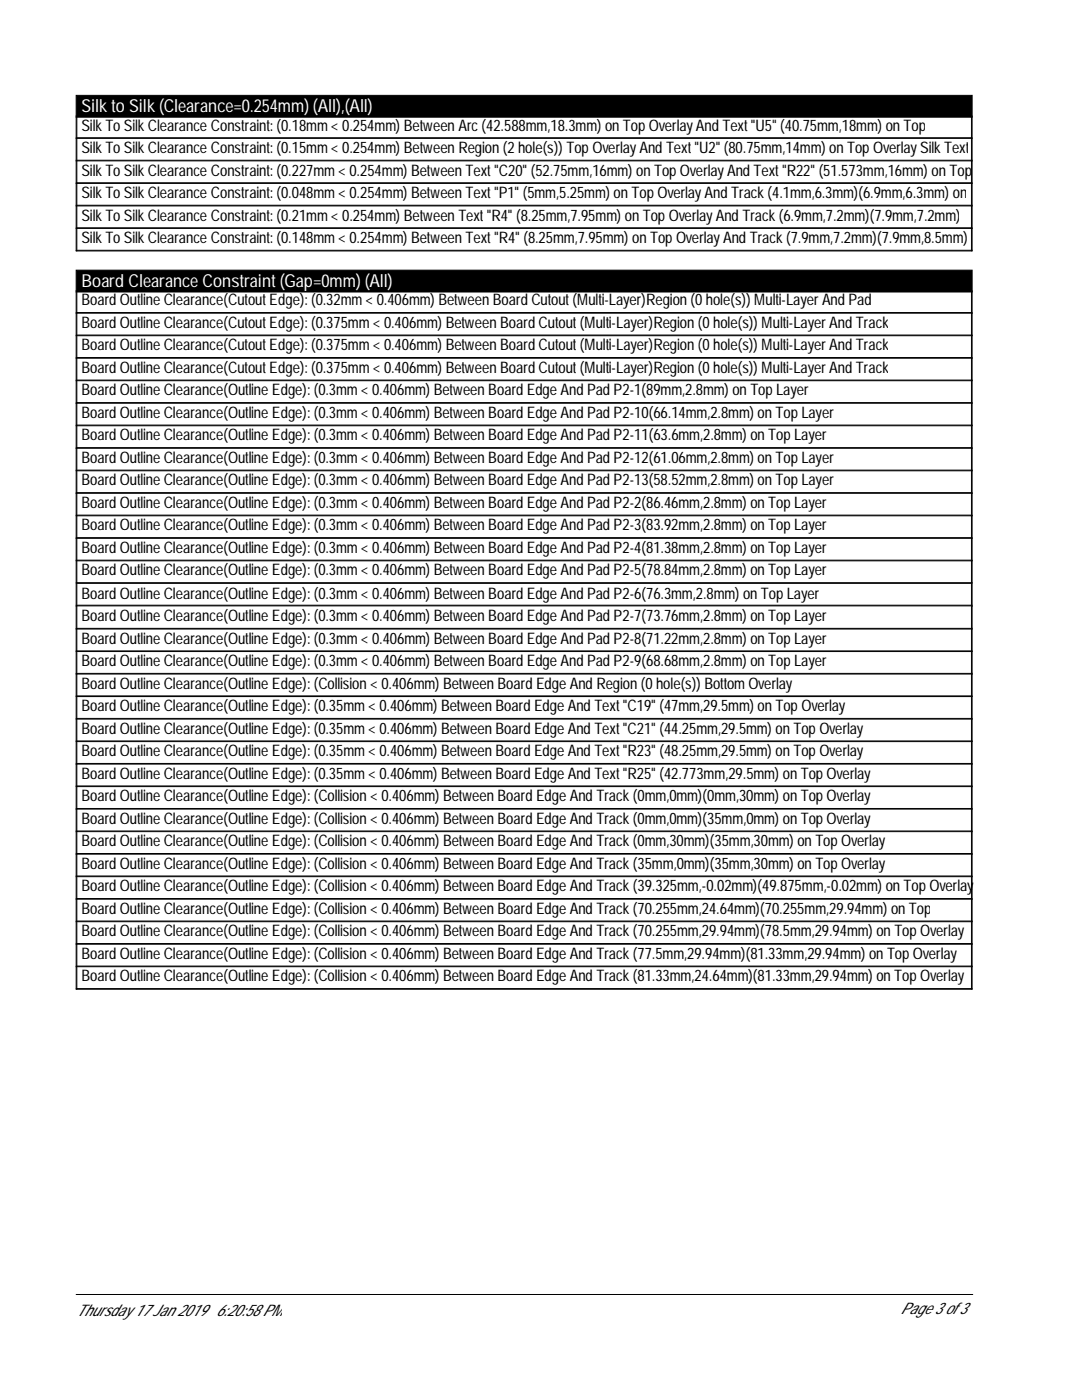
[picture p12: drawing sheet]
<svg xmlns="http://www.w3.org/2000/svg" width="216mm" height="279mm" viewBox="0 0 216 279" stroke-linecap="round" stroke-linejoin="round" font-family="sans-serif">
<defs><g id="words">
<g font-size="3.6" fill="#fff">
<text x="16.3" y="22.4">Silk to Silk (Clearance=0.254mm) (All),(All)</text>
<text x="16.3" y="57.2">Board ClearanceConstraint(Gap=0mm) (All)</text>
</g>
<g font-size="3.2">
<text x="16.3" y="26">Silk ToSilk ClearanceConstraint: (0.18mm&lt; 0.254mm) BetweenArc(42.588mm,18.3mm) onTopOverlayAndText&quot;U5&quot; (40.75mm,18mm) onTop</text>
<text x="16.3" y="30.5">Silk ToSilk ClearanceConstraint: (0.15mm&lt; 0.254mm) BetweenRegion(2hole(s)) TopOverlayAndText&quot;U2&quot; (80.75mm,14mm) onTopOverlaySilk Text</text>
<text x="16.3" y="35">Silk ToSilk ClearanceConstraint: (0.227mm&lt; 0.254mm) BetweenText&quot;C20&quot; (52.75mm,16mm) onTopOverlayAndText&quot;R22&quot; (51.573mm,16mm) onTop</text>
<text x="16.3" y="39.5">Silk ToSilk ClearanceConstraint: (0.048mm&lt; 0.254mm) BetweenText&quot;P1&quot; (5mm,5.25mm) onTopOverlayAndTrack (4.1mm,6.3mm)(6.9mm,6.3mm) on</text>
<text x="16.3" y="44">Silk ToSilk ClearanceConstraint: (0.21mm&lt; 0.254mm) BetweenText&quot;R4&quot; (8.25mm,7.95mm) onTopOverlayAndTrack (6.9mm,7.2mm)(7.9mm,7.2mm)</text>
<text x="16.3" y="48.5">Silk ToSilk ClearanceConstraint: (0.148mm&lt; 0.254mm) BetweenText&quot;R4&quot; (8.25mm,7.95mm) onTopOverlayAndTrack (7.9mm,7.2mm)(7.9mm,8.5mm)</text>
<text x="16.3" y="60.9">BoardOutlineClearance(CutoutEdge): (0.32mm&lt; 0.406mm) BetweenBoardCutout(Multi-Layer)Region(0hole(s)) Multi-LayerAndPad</text>
<text x="16.3" y="65.4">BoardOutlineClearance(CutoutEdge): (0.375mm&lt; 0.406mm) BetweenBoardCutout(Multi-Layer)Region(0hole(s)) Multi-LayerAndTrack</text>
<text x="16.3" y="69.9">BoardOutlineClearance(CutoutEdge): (0.375mm&lt; 0.406mm) BetweenBoardCutout(Multi-Layer)Region(0hole(s)) Multi-LayerAndTrack</text>
<text x="16.3" y="74.4">BoardOutlineClearance(CutoutEdge): (0.375mm&lt; 0.406mm) BetweenBoardCutout(Multi-Layer)Region(0hole(s)) Multi-LayerAndTrack</text>
<text x="16.3" y="78.9">BoardOutlineClearance(OutlineEdge): (0.3mm&lt; 0.406mm) BetweenBoardEdgeAndPadP2-1(89mm,2.8mm) onTopLayer</text>
<text x="16.3" y="83.4">BoardOutlineClearance(OutlineEdge): (0.3mm&lt; 0.406mm) BetweenBoardEdgeAndPadP2-10(66.14mm,2.8mm) onTopLayer</text>
<text x="16.3" y="87.9">BoardOutlineClearance(OutlineEdge): (0.3mm&lt; 0.406mm) BetweenBoardEdgeAndPadP2-11(63.6mm,2.8mm) onTopLayer</text>
<text x="16.3" y="92.4">BoardOutlineClearance(OutlineEdge): (0.3mm&lt; 0.406mm) BetweenBoardEdgeAndPadP2-12(61.06mm,2.8mm) onTopLayer</text>
<text x="16.3" y="96.9">BoardOutlineClearance(OutlineEdge): (0.3mm&lt; 0.406mm) BetweenBoardEdgeAndPadP2-13(58.52mm,2.8mm) onTopLayer</text>
<text x="16.3" y="101.4">BoardOutlineClearance(OutlineEdge): (0.3mm&lt; 0.406mm) BetweenBoardEdgeAndPadP2-2(86.46mm,2.8mm) onTopLayer</text>
<text x="16.3" y="105.9">BoardOutlineClearance(OutlineEdge): (0.3mm&lt; 0.406mm) BetweenBoardEdgeAndPadP2-3(83.92mm,2.8mm) onTopLayer</text>
<text x="16.3" y="110.4">BoardOutlineClearance(OutlineEdge): (0.3mm&lt; 0.406mm) BetweenBoardEdgeAndPadP2-4(81.38mm,2.8mm) onTopLayer</text>
<text x="16.3" y="114.9">BoardOutlineClearance(OutlineEdge): (0.3mm&lt; 0.406mm) BetweenBoardEdgeAndPadP2-5(78.84mm,2.8mm) onTopLayer</text>
<text x="16.3" y="119.5">BoardOutlineClearance(OutlineEdge): (0.3mm&lt; 0.406mm) BetweenBoardEdgeAndPadP2-6(76.3mm,2.8mm) onTopLayer</text>
<text x="16.3" y="124">BoardOutlineClearance(OutlineEdge): (0.3mm&lt; 0.406mm) BetweenBoardEdgeAndPadP2-7(73.76mm,2.8mm) onTopLayer</text>
<text x="16.3" y="128.5">BoardOutlineClearance(OutlineEdge): (0.3mm&lt; 0.406mm) BetweenBoardEdgeAndPadP2-8(71.22mm,2.8mm) onTopLayer</text>
<text x="16.3" y="133">BoardOutlineClearance(OutlineEdge): (0.3mm&lt; 0.406mm) BetweenBoardEdgeAndPadP2-9(68.68mm,2.8mm) onTopLayer</text>
<text x="16.3" y="137.4">BoardOutlineClearance(OutlineEdge): (Collision&lt; 0.406mm) BetweenBoardEdgeAndRegion(0hole(s)) BottomOverlay</text>
<text x="16.3" y="141.9">BoardOutlineClearance(OutlineEdge): (0.35mm&lt; 0.406mm) BetweenBoardEdgeAndText&quot;C19&quot; (47mm,29.5mm) onTopOverlay</text>
<text x="16.3" y="146.4">BoardOutlineClearance(OutlineEdge): (0.35mm&lt; 0.406mm) BetweenBoardEdgeAndText&quot;C21&quot; (44.25mm,29.5mm) onTopOverlay</text>
<text x="16.3" y="150.9">BoardOutlineClearance(OutlineEdge): (0.35mm&lt; 0.406mm) BetweenBoardEdgeAndText&quot;R23&quot; (48.25mm,29.5mm) onTopOverlay</text>
<text x="16.3" y="155.4">BoardOutlineClearance(OutlineEdge): (0.35mm&lt; 0.406mm) BetweenBoardEdgeAndText&quot;R25&quot; (42.773mm,29.5mm) onTopOverlay</text>
<text x="16.3" y="159.9">BoardOutlineClearance(OutlineEdge): (Collision&lt; 0.406mm) BetweenBoardEdgeAndTrack (0mm,0mm)(0mm,30mm) onTopOverlay</text>
<text x="16.3" y="164.4">BoardOutlineClearance(OutlineEdge): (Collision&lt; 0.406mm) BetweenBoardEdgeAndTrack (0mm,0mm)(35mm,0mm) onTopOverlay</text>
<text x="16.3" y="168.9">BoardOutlineClearance(OutlineEdge): (Collision&lt; 0.406mm) BetweenBoardEdgeAndTrack (0mm,30mm)(35mm,30mm) onTopOverlay</text>
<text x="16.3" y="173.4">BoardOutlineClearance(OutlineEdge): (Collision&lt; 0.406mm) BetweenBoardEdgeAndTrack (35mm,0mm)(35mm,30mm) onTopOverlay</text>
<text x="16.3" y="177.9">BoardOutlineClearance(OutlineEdge): (Collision&lt; 0.406mm) BetweenBoardEdgeAndTrack (39.325mm,-0.02mm)(49.875mm,-0.02mm) onTopOverlay</text>
<text x="16.3" y="182.4">BoardOutlineClearance(OutlineEdge): (Collision&lt; 0.406mm) BetweenBoardEdgeAndTrack (70.255mm,24.64mm)(70.255mm,29.94mm) onTop</text>
<text x="16.3" y="186.9">BoardOutlineClearance(OutlineEdge): (Collision&lt; 0.406mm) BetweenBoardEdgeAndTrack (70.255mm,29.94mm)(78.5mm,29.94mm) onTopOverlay</text>
<text x="16.3" y="191.4">BoardOutlineClearance(OutlineEdge): (Collision&lt; 0.406mm) BetweenBoardEdgeAndTrack (77.5mm,29.94mm)(81.33mm,29.94mm) onTopOverlay</text>
<text x="16.3" y="195.9">BoardOutlineClearance(OutlineEdge): (Collision&lt; 0.406mm) BetweenBoardEdgeAndTrack (81.33mm,24.64mm)(81.33mm,29.94mm) onTopOverlay</text>
<text x="15.2" y="262.6">Thursday17Jan2019 6:20:58 PM</text>
<text x="179.7" y="262.3">Page3 of3</text>
</g>
</g></defs>
<path d="M15.2 19h178.8v4.4h-178.8zM15.2 53.9h178.8v4.4h-178.8z" fill="#000" stroke="#000" stroke-width=".2"/>
<g fill="none" stroke="#000" stroke-width=".2">
<path d="M15.2 27.6h178.8M15.2 27.5h178.8M15.2 23.1v27h178.8v-27M15.2 32.1h178.8M15.2 32h178.8M15.2 36.6h178.8M15.2 36.5h178.8M15.3 23.1v27M193.8 23.1v27M15.2 58v58.4h178.8v-58.4M15.2 41.1h178.8M15.2 41h178.8"/>
<path d="M15.2 45.6h178.8M15.2 45.5h178.8M15.2 49.9h178.8M15.3 58v58.4M193.8 58v58.4M15.2 62.5h178.8M15.2 62.4h178.8M15.2 67h178.8M15.2 66.9h178.8M15.2 71.5h178.8M15.2 71.4h178.8M15.2 76h178.8"/>
<path d="M15.2 75.9h178.8M15.2 80.5h178.8M15.2 80.3h178.8M15.2 85h178.8M15.2 84.8h178.8M15.2 89.5h178.8M15.2 89.3h178.8M15.2 94h178.8M15.2 93.8h178.8M15.2 98.4h178.8M15.2 98.3h178.8M15.2 116.6v80.8h178.8v-80.8"/>
<path d="M15.2 102.9h178.8M15.2 102.8h178.8M15.2 107.4h178.8M15.2 107.3h178.8M15.2 111.9h178.8M15.2 111.8h178.8M15.2 116.3h178.8M15.3 116.6v80.8M193.8 116.6v80.8M15.2 120.9h178.8M15.2 120.8h178.8M15.2 125.5h178.8"/>
<path d="M15.2 125.4h178.8M15.2 130h178.8M15.2 129.9h178.8M15.2 134.5h178.8M15.2 134.4h178.8M15.2 139h178.8M15.2 138.9h178.8M15.2 143.5h178.8M15.2 143.4h178.8M15.2 148h178.8M15.2 147.9h178.8M15.2 152.5h178.8"/>
<path d="M15.2 152.4h178.8M15.2 157h178.8M15.2 156.9h178.8M15.2 161.5h178.8M15.2 161.3h178.8M15.2 166h178.8M15.2 165.8h178.8M15.2 170.5h178.8M15.2 170.3h178.8M15.2 175h178.8M15.2 174.8h178.8M15.2 179.5h178.8"/>
<path d="M15.2 179.3h178.8M15.2 183.9h178.8M15.2 183.8h178.8M15.2 188.4h178.8M15.2 188.3h178.8M15.2 192.9h178.8M15.2 192.8h178.8M15.2 197.3h178.8M15.2 258.3h178.9"/>
</g>
<use href="#words"/>
</svg>
